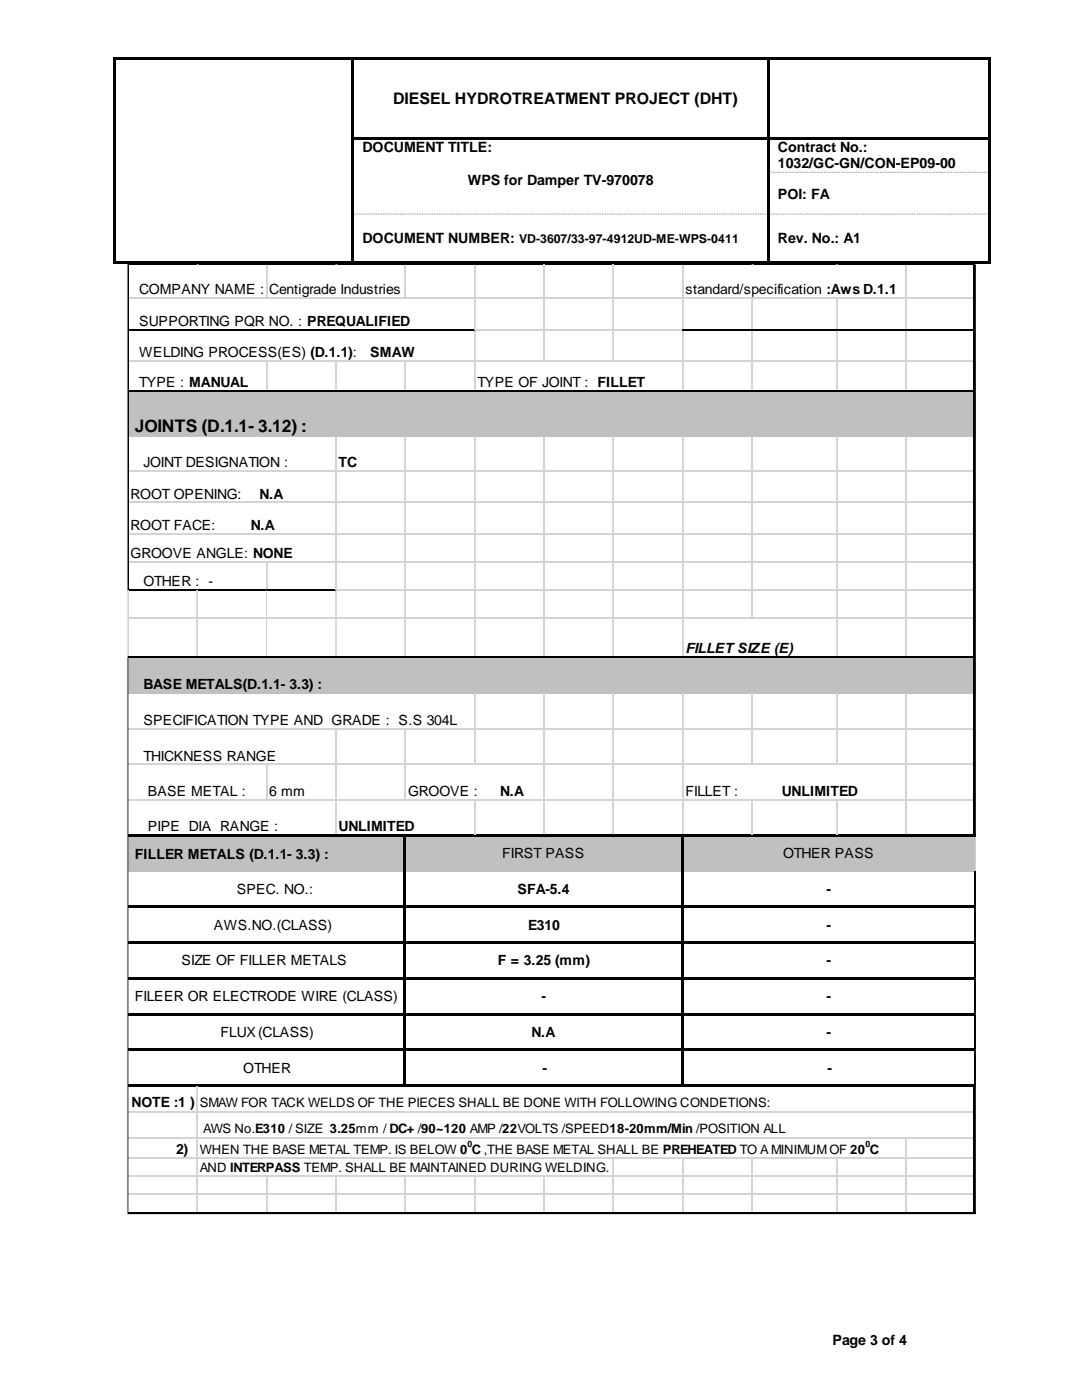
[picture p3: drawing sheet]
<svg xmlns="http://www.w3.org/2000/svg" width="216mm" height="279mm" viewBox="0 0 216 279" stroke-linecap="round" stroke-linejoin="round" font-family="sans-serif">
<defs><g id="words">
<text font-size="3.5" x="26.9" y="86.1">JOINTS (D.1.1- 3.12) :</text>
<text font-size="3.2" x="78.4" y="20.7">DIESEL HYDROTREATMENT PROJECT (DHT)</text>
<g font-size="2.8">
<text x="72.3" y="30.4">DOCUMENT TITLE:</text>
<text x="155.2" y="30.4">Contract No.:</text>
<text x="155.2" y="33.6">1032/GC-GN/CON-EP09-00</text>
<text x="93.4" y="36.8">WPS for Damper TV-970078</text>
<text x="155.2" y="39.7">POI: FA</text>
<text x="72.3" y="48.6">DOCUMENT NUMBER:</text>
<text x="155.2" y="48.6">Rev. No.: A1</text>
<text x="27.8" y="58.7">COMPANY NAME :</text>
<text x="53.7" y="58.7">Centigrade Industries</text>
<text x="136.8" y="58.7">standard/specification :Aws D.1.1</text>
<text x="27.8" y="65.2">SUPPORTING PQR NO. : PREQUALIFIED</text>
<text x="27.8" y="71.2">WELDING PROCESS(ES) (D.1.1):</text>
<text x="73.8" y="71.2">SMAW</text>
<text x="27.8" y="77.3">TYPE : MANUAL</text>
<text x="95.3" y="77.3">TYPE OF JOINT : FILLET</text>
<text x="28.6" y="93.2">JOINT DESIGNATION :</text>
<text x="67.6" y="93.2">TC</text>
<text x="26" y="99.5">ROOT OPENING:</text>
<text x="51.8" y="99.5">N.A</text>
<text x="26" y="105.8">ROOT FACE:</text>
<text x="50" y="105.8">N.A</text>
<text x="26" y="111.4">GROOVE ANGLE: NONE</text>
<text x="28.6" y="117">OTHER : -</text>
<text x="136.8" y="130.4">FILLET SIZE (E)</text>
<text x="28.6" y="137.5">BASE METALS(D.1.1- 3.3) :</text>
<text x="28.6" y="144.7">SPECIFICATION TYPE AND GRADE : S.S 304L</text>
<text x="28.6" y="151.8">THICKNESS RANGE</text>
<text x="29.5" y="158.9">BASE METAL :</text>
<text x="53.7" y="158.9">6 mm</text>
<text x="81.4" y="158.9">GROOVE :</text>
<text x="99.8" y="158.9">N.A</text>
<text x="136.8" y="158.9">FILLET :</text>
<text x="156" y="158.9">UNLIMITED</text>
<text x="29.5" y="165.9">PIPE DIA RANGE :</text>
<text x="67.6" y="165.9">UNLIMITED</text>
<text x="26.9" y="171.5">FILLER METALS (D.1.1- 3.3) :</text>
<text x="100.2" y="171.3">FIRST PASS</text>
<text x="156.2" y="171.3">OTHER PASS</text>
<text x="47.2" y="178.4">SPEC. NO.:</text>
<text x="103.3" y="178.4">SFA-5.4</text>
<text x="164.9" y="178.4">-</text>
<text x="42.7" y="185.5">AWS.NO.(CLASS)</text>
<text x="105.4" y="185.5">E310</text>
<text x="164.9" y="185.5">-</text>
<text x="36.2" y="192.7">SIZE OF FILLER METALS</text>
<text x="99.4" y="192.7">F = 3.25 (mm)</text>
<text x="164.9" y="192.7">-</text>
<text x="26.9" y="199.8">FILEER OR ELECTRODE WIRE (CLASS)</text>
<text x="108" y="199.8">-</text>
<text x="164.9" y="199.8">-</text>
<text x="44" y="206.9">FLUX (CLASS)</text>
<text x="106.1" y="206.9">N.A</text>
<text x="164.9" y="206.9">-</text>
<text x="48.5" y="214">OTHER</text>
<text x="108.2" y="214">-</text>
<text x="165.1" y="214">-</text>
<text x="26.3" y="221">NOTE :1 )</text>
<text x="35.1" y="230.3">2)</text>
<text x="166.1" y="268.4">Page 3 of 4</text>
</g>
<g font-size="2.6">
<text x="39.9" y="221">SMAW FOR TACK WELDS OF THE PIECES SHALL BE DONE WITH FOLLOWING CONDETIONS:</text>
<text x="40.5" y="226.1">AWS No.E310 / SIZE 3.25mm / DC+ /90~120 AMP /22VOLTS /SPEED18-20mm/Min /POSITION ALL</text>
<text x="39.9" y="230.3">WHEN THE BASE METAL TEMP. IS BELOW 0 C ,THE BASE METAL SHALL BE PREHEATED TO A MINIMUM OF 20 C</text>
<text x="39.9" y="233.9">AND INTERPASS TEMP. SHALL BE MAINTAINED DURING WELDING.</text>
</g>
<text font-size="2.5" x="103.6" y="48.6">VD-3607/33-97-4912UD-ME-WPS-0411</text>
<g font-size="1.7">
<text x="93.3" y="229">0</text>
<text x="172.7" y="229">0</text>
</g>
</g></defs>
<g fill="#000">
<path d="M22.5 11.3h.5v.6h-.5z" fill-rule="evenodd"/>
<path d="M22.5 11.3h.5v.6h-.5z" fill-rule="evenodd"/>
<path d="M23 11.3h47.2v.6h-47.2z" fill-rule="evenodd"/>
<path d="M70.2 11.9h.5z" fill-rule="evenodd"/>
<path d="M70.2 11.3h.5v.6h-.5z" fill-rule="evenodd"/>
<path d="M70.7 11.3h82.4v.6h-82.4z" fill-rule="evenodd"/>
<path d="M153.1 11.9h.5z" fill-rule="evenodd"/>
<path d="M153.1 11.3h.5v.6h-.5z" fill-rule="evenodd"/>
<path d="M153.6 11.3h43.6v.6h-43.6z" fill-rule="evenodd"/>
<path d="M197.2 11.3h.5v.6h-.5z" fill-rule="evenodd"/>
<path d="M197.2 11.3h.5v.6h-.5z" fill-rule="evenodd"/>
<path d="M22.5 11.9h.5v15.4h-.5z" fill-rule="evenodd"/>
<path d="M22.5 27.3h.5v.6h-.5z" fill-rule="evenodd"/>
<path d="M22.5 27.9h.5v6.4h-.5z" fill-rule="evenodd"/>
<path d="M22.5 34.3h.5v.5h-.5z" fill-rule="evenodd"/>
<path d="M70.2 11.9h.5v15.4h-.5z" fill-rule="evenodd"/>
<path d="M70.2 27.3h.5v.6h-.5z" fill-rule="evenodd"/>
<path d="M70.2 27.9h.5v6.4h-.5z" fill-rule="evenodd"/>
<path d="M70.2 34.3h.5v.5h-.5z" fill-rule="evenodd"/>
<path d="M70.7 27.3h82.4v.5h-82.4z" fill-rule="evenodd"/>
<path d="M153.1 11.9h.5v15.4h-.5z" fill-rule="evenodd"/>
<path d="M153.1 27.3h.5v.6h-.5z" fill-rule="evenodd"/>
<path d="M153.1 27.9h.5v6.4h-.5z" fill-rule="evenodd"/>
<path d="M153.1 34.3h.5v.5h-.5z" fill-rule="evenodd"/>
<path d="M153.6 27.3h43.6v.5h-43.6z" fill-rule="evenodd"/>
<path d="M197.2 11.9h.5v15.4h-.5z" fill-rule="evenodd"/>
<path d="M197.2 27.3h.5v.6h-.5z" fill-rule="evenodd"/>
<path d="M197.2 27.9h.5v6.4h-.5z" fill-rule="evenodd"/>
<path d="M197.2 34.3h.5v.5h-.5z" fill-rule="evenodd"/>
<path d="M22.5 34.8h.5v7.8h-.5z" fill-rule="evenodd"/>
<path d="M22.5 42.6h.5v.6h-.5z" fill-rule="evenodd"/>
<path d="M22.5 43.2h.5v8.9h-.5z" fill-rule="evenodd"/>
<path d="M22.5 52.1h.5v.5h-.5z" fill-rule="evenodd"/>
<path d="M22.5 52.1h.5v.5h-.5z" fill-rule="evenodd"/>
<path d="M23 52.1h47.2v.5h-47.2z" fill-rule="evenodd"/>
<path d="M70.2 34.8h.5v7.8h-.5z" fill-rule="evenodd"/>
<path d="M70.2 42.6h.5v.6h-.5z" fill-rule="evenodd"/>
<path d="M70.2 43.2h.5v8.9h-.5z" fill-rule="evenodd"/>
<path d="M70.2 52.1h.5v.5h-.5z" fill-rule="evenodd"/>
<path d="M70.7 52.1h82.4v.5h-82.4z" fill-rule="evenodd"/>
<path d="M153.1 34.8h.5v7.8h-.5z" fill-rule="evenodd"/>
<path d="M153.1 42.6h.5v.6h-.5z" fill-rule="evenodd"/>
<path d="M153.1 43.2h.5v8.9h-.5z" fill-rule="evenodd"/>
<path d="M153.1 52.1h.5v.5h-.5z" fill-rule="evenodd"/>
<path d="M153.6 52.1h43.6v.5h-43.6z" fill-rule="evenodd"/>
<path d="M197.2 34.8h.5v7.8h-.5z" fill-rule="evenodd"/>
<path d="M197.2 42.6h.5v.6h-.5z" fill-rule="evenodd"/>
<path d="M197.2 43.2h.5v8.9h-.5z" fill-rule="evenodd"/>
<path d="M197.2 52.1h.5v.5h-.5z" fill-rule="evenodd"/>
<path d="M197.2 52.1h.5v.5h-.5z" fill-rule="evenodd"/>
</g>
<path d="M153.6 34.4h43.6M70.7 42.7h82.4M153.6 42.7h43.6" fill="none" stroke="#7f7f7f" stroke-width=".2" stroke-dasharray=".2 .2" stroke-linecap="butt"/>
<g fill="#c0c0c0">
<path d="M25.6 77.9h169.1v9.3h-169.1z" fill-rule="evenodd"/>
<path d="M25.6 131.1h169.1v7.3h-169.1z" fill-rule="evenodd"/>
<path d="M25.6 166.7h169.1v7.4h-169.1z" fill-rule="evenodd"/>
</g>
<g fill="none" stroke="#d4d4d4" stroke-width=".22">
<path d="M25.5 52.7h.1M25.6 59.4h168.7M39.4 52.7h.1M53.2 52.7h.1M53.2 52.8v6.7M67 52.7h.1M80.9 52.8v6.7M80.9 52.7h.1M94.7 52.8v13M94.7 52.7h.1M108.6 52.7h.1M108.6 52.8v19.3"/>
<path d="M122.4 52.7h.1M122.4 52.8v19.3M136.2 52.8v13M136.2 52.7h.1M150.1 59.5v6.3M150.1 52.7h.1M150.1 59.6v6.1M166.9 52.7h.1M166.9 59.5v6.3M180.8 52.8v13M180.8 52.7h.1M194.6 52.7h.1"/>
<path d="M25.6 72h168.7M53.2 72.1v5.8M67 72.1v5.8M80.9 72.1v5.8M94.7 66v11.9M94.8 65.9h41.3M136.2 66v11.9M150.1 66v11.9M150.1 66.1v11.7M166.9 66v11.9M180.8 66v11.9M25.6 94h168.7"/>
<path d="M67 87.2v30.5M80.9 87.2v43.9M94.7 87.2v43.9M108.6 87.2v43.9M122.4 87.2v43.9M136.2 87.2v43.9M150.1 87.2v36.3M150.1 87.3v36.1M166.9 87.2v43.9M180.8 87.2v43.9M25.5 117.9v13.2M25.6 100.3h168.7"/>
<path d="M25.6 106.5h168.7M25.6 112.2h168.7M39.4 117.9v13.2M53.2 112.3v5.4M53.2 117.9v13.2M67 117.9v13.2M67.1 117.8h127.2M25.4 123.4h168.9M94.7 138.4v14.3M108.6 138.4v28.1M122.4 138.4v28.1M136.2 138.4v28.1"/>
<path d="M150.1 138.4v14.3M150.1 138.5v14.1M166.9 138.4v14.3M180.8 138.4v28.1M25.6 145.4h168.7M25.6 152.6h168.7M25.6 159.7h168.7M53.2 152.7v7.1M67 145.5v21M80.9 145.5v14.3M94.7 159.8v6.7M150.1 159.8v6.7"/>
<path d="M150.1 159.9v6.5M166.9 159.8v6.7M39.4 216.9v25M25.6 221.9h168.7M25.6 227.1h168.7M25.6 231h168.7M25.6 234.7h168.7M25.6 238.4h168.7M53.2 234.8v7.1M67 234.8v7.1M80.9 234.8v7.1M94.7 234.8v7.1"/>
<path d="M108.6 234.8v7.1M122.4 231.1v10.8M136.2 231.1v10.8M150.1 231.1v10.8M150.1 231.2v10.6M166.9 231.1v10.8M180.8 227.2v14.7"/>
</g>
<path d="M25.5 52.6v65.3M25.6 52.7h169.1M25.5 131.1v111.3" fill="none" stroke="#000" stroke-width=".27"/>
<path d="M25.6 65.9h69.2M25.6 78h168.7M136.1 65.9h58.2M25.6 117.8h41.5M25.6 131.2h168.7M194.6 173.9v6.9M194.6 181.2v6.7M194.6 188.3v6.7M194.6 195.5v6.7M194.6 202.6v6.7M194.6 209.7v6.7" fill="none" stroke="#000" stroke-width=".22"/>
<path d="M194.5 52.8v114.1M25.6 166.7h169.1M80.8 166.9v50M136.1 166.9v50M25.6 181h169.1M25.6 188.1h169.1M25.6 195.2h169.1M25.6 202.4h169.1M25.6 216.6h169.1M194.5 216.9v25.5M25.6 242.1h169.1" fill="none" stroke="#000" stroke-width=".43"/>
<path d="M25.6 209.5h169.1" fill="none" stroke="#000" stroke-width=".44"/>
<g fill="#d4d4d4">
<path d="M25.4 242.4h.2z" fill-rule="evenodd"/>
<path d="M39.2 242.4h.3z" fill-rule="evenodd"/>
<path d="M53.1 242.4h.2z" fill-rule="evenodd"/>
<path d="M66.9 242.4h.2z" fill-rule="evenodd"/>
<path d="M80.8 242.4h.2z" fill-rule="evenodd"/>
<path d="M94.6 242.4h.2z" fill-rule="evenodd"/>
<path d="M108.4 242.4h.3z" fill-rule="evenodd"/>
<path d="M122.3 242.4h.2z" fill-rule="evenodd"/>
<path d="M136.1 242.4h.2z" fill-rule="evenodd"/>
<path d="M150 242.4h.2z" fill-rule="evenodd"/>
<path d="M166.8 242.4h.3z" fill-rule="evenodd"/>
<path d="M180.7 242.4h.2z" fill-rule="evenodd"/>
<path d="M194.5 242.4h.2z" fill-rule="evenodd"/>
</g>
<use href="#words"/>
</svg>
